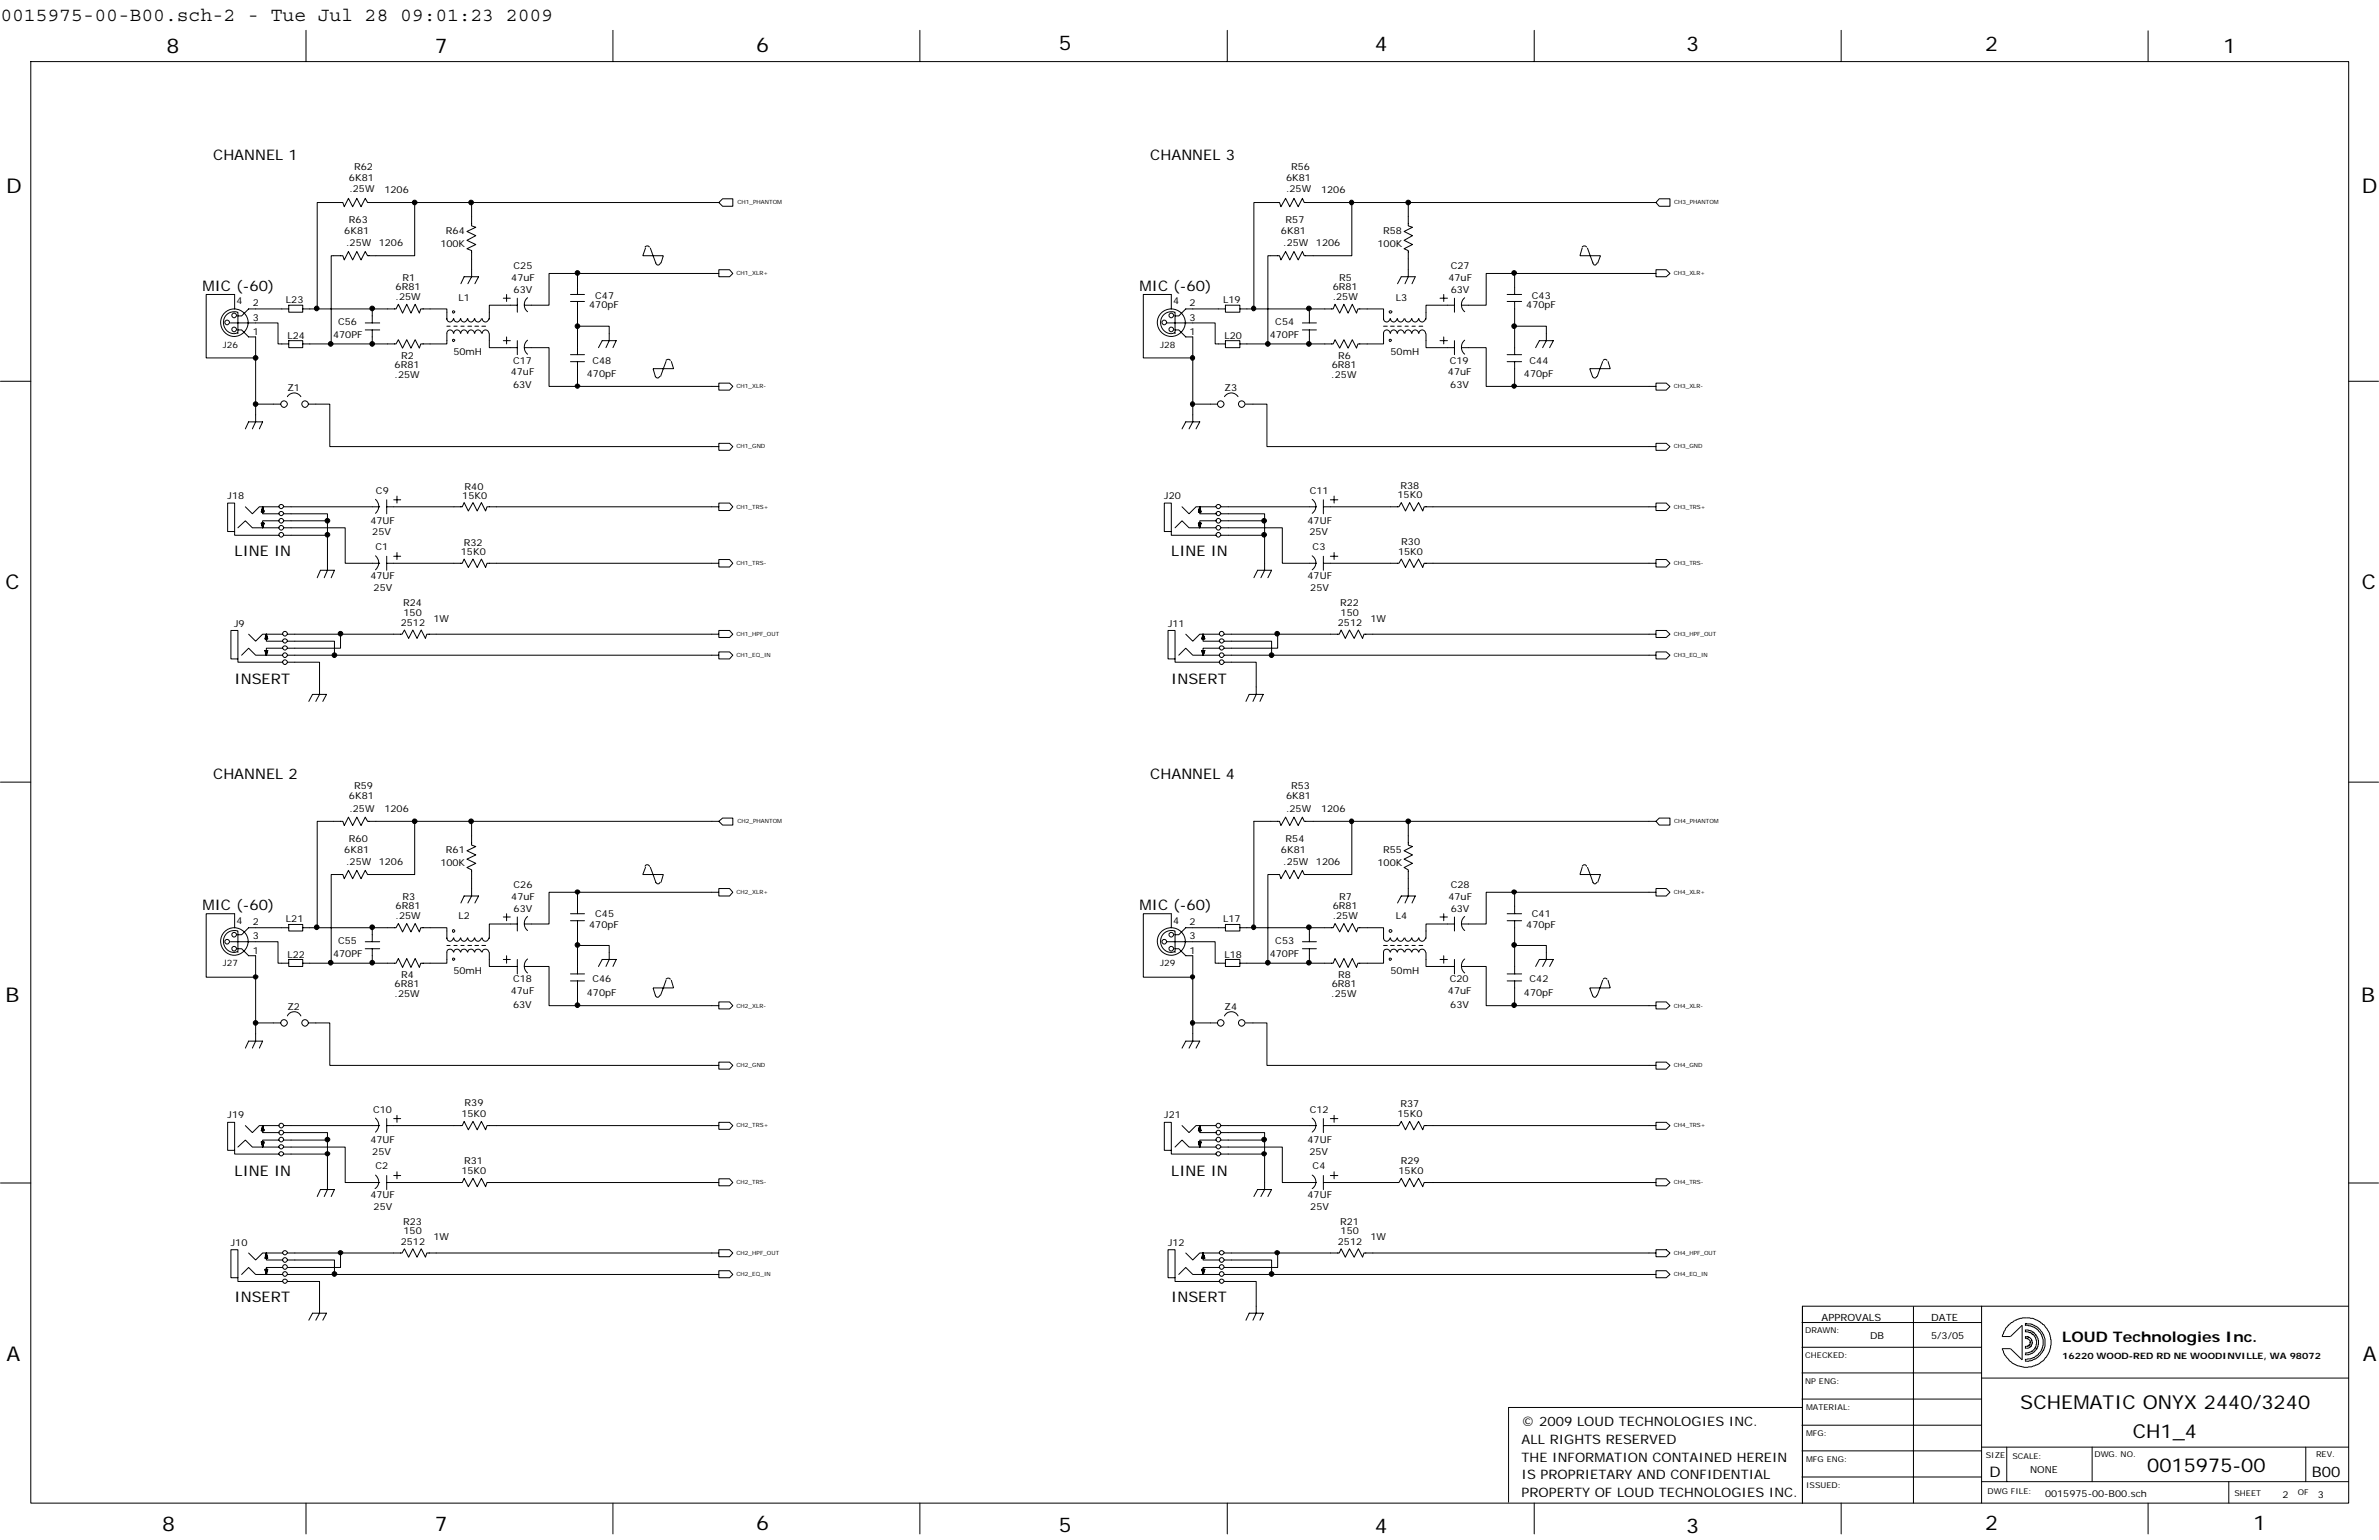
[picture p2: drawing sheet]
<svg xmlns="http://www.w3.org/2000/svg" width="432mm" height="279mm" viewBox="0 0 432 279" stroke-linecap="round" stroke-linejoin="round" font-family="sans-serif">
<defs><g id="words">
<g font-size="3.7">
<text x="30.2" y="9.6">8</text>
<text x="78.9" y="9.6">7</text>
<text x="137.2" y="9.5">6</text>
<text x="192.2" y="9.1">5</text>
<text x="249.5" y="9.3">4</text>
<text x="306.1" y="9.3">3</text>
<text x="360.3" y="9.3">2</text>
<text x="403.5" y="9.6">1</text>
<text x="1.1" y="35">D</text>
<text x="428.7" y="35">D</text>
<text x="1" y="106.8">C</text>
<text x="428.7" y="106.8">C</text>
<text x="1" y="181.9">B</text>
<text x="428.6" y="181.9">B</text>
<text x="1.2" y="246.9">A</text>
<text x="428.8" y="246.9">A</text>
<text x="29.5" y="277.7">8</text>
<text x="78.9" y="277.7">7</text>
<text x="137.2" y="277.5">6</text>
<text x="192.2" y="277.9">5</text>
<text x="249.5" y="278">4</text>
<text x="306.1" y="278">3</text>
<text x="360.3" y="277.5">2</text>
<text x="408.9" y="277.6">1</text>
</g>
<text font-size="3.6" x=".1" y="3.7">0015975-00-B00.sch-2 - Tue Jul 28 09:01:23 2009</text>
<g font-size="3.5">
<text x="366.7" y="255.6">SCHEMATIC ONYX 2440/3240</text>
<text x="387.1" y="260.9">CH1_4</text>
<text x="389.7" y="267.1">0015975-00</text>
</g>
<g font-size="2.6">
<text x="38.7" y="29">CHANNEL 1</text>
<text x="208.8" y="29">CHANNEL 3</text>
<text x="36.7" y="52.7">MIC (-60)</text>
<text x="206.8" y="52.7">MIC (-60)</text>
<text x="42.6" y="100.9">LINE IN</text>
<text x="212.6" y="100.9">LINE IN</text>
<text x="42.6" y="124">INSERT</text>
<text x="212.6" y="124">INSERT</text>
<text x="38.7" y="141.4">CHANNEL 2</text>
<text x="208.8" y="141.4">CHANNEL 4</text>
<text x="36.7" y="165.1">MIC (-60)</text>
<text x="206.8" y="165.1">MIC (-60)</text>
<text x="42.6" y="213.3">LINE IN</text>
<text x="212.6" y="213.3">LINE IN</text>
<text x="42.6" y="236.3">INSERT</text>
<text x="212.6" y="236.3">INSERT</text>
<text x="374.3" y="243.4">LOUD Technologies Inc.</text>
<text x="361.1" y="267.9">D</text>
<text x="419.6" y="267.9">B00</text>
</g>
<g font-size="2.4">
<text x="276.2" y="258.7">© 2009 LOUD TECHNOLOGIES INC.</text>
<text x="276.2" y="262">ALL RIGHTS RESERVED</text>
<text x="276.2" y="265.2">THE INFORMATION CONTAINED HEREIN</text>
<text x="276.2" y="268.4">IS PROPRIETARY AND CONFIDENTIAL</text>
<text x="276.2" y="271.6">PROPERTY OF LOUD TECHNOLOGIES INC.</text>
</g>
<g font-size="1.8">
<text x="330.6" y="239.6">APPROVALS</text>
<text x="350.5" y="239.6">DATE</text>
</g>
<g font-size="1.7">
<text x="63.3" y="32.8">6K81</text>
<text x="63.4" y="34.9">.25W</text>
<text x="64.3" y="30.8">R62</text>
<text x="69.8" y="35">1206</text>
<text x="233.4" y="32.8">6K81</text>
<text x="233.4" y="34.9">.25W</text>
<text x="234.4" y="30.8">R56</text>
<text x="239.8" y="35">1206</text>
<text x="63.3" y="40.5">R63</text>
<text x="233.3" y="40.5">R57</text>
<text x="62.5" y="42.5">6K81</text>
<text x="62.8" y="44.7">.25W</text>
<text x="68.7" y="44.6">1206</text>
<text x="79.9" y="44.8">100K</text>
<text x="80.9" y="42.5">R64</text>
<text x="232.5" y="42.5">6K81</text>
<text x="232.9" y="44.7">.25W</text>
<text x="238.8" y="44.6">1206</text>
<text x="250" y="44.8">100K</text>
<text x="251" y="42.5">R58</text>
<text x="71.8" y="52.6">6R81</text>
<text x="73.1" y="51">R1</text>
<text x="92.8" y="51">47uF</text>
<text x="93.2" y="48.8">C25</text>
<text x="93.2" y="53.2">63V</text>
<text x="241.9" y="52.6">6R81</text>
<text x="243.1" y="51">R5</text>
<text x="262.9" y="51">47uF</text>
<text x="263.3" y="48.8">C27</text>
<text x="263.3" y="53.2">63V</text>
<text x="42.9" y="55.2">4</text>
<text x="45.9" y="55.5">2</text>
<text x="45.9" y="58.2">3</text>
<text x="51.9" y="54.9">L23</text>
<text x="61.4" y="58.9">C56</text>
<text x="71.8" y="54.4">.25W</text>
<text x="83.2" y="54.5">L1</text>
<text x="106.9" y="56">470pF</text>
<text x="108" y="54.2">C47</text>
<text x="212.9" y="55.2">4</text>
<text x="215.9" y="55.5">2</text>
<text x="215.9" y="58.2">3</text>
<text x="222" y="54.9">L19</text>
<text x="231.5" y="58.9">C54</text>
<text x="241.9" y="54.4">.25W</text>
<text x="253.3" y="54.5">L3</text>
<text x="277" y="56">470pF</text>
<text x="278" y="54.2">C43</text>
<text x="45.9" y="60.7">1</text>
<text x="52.2" y="61.6">L24</text>
<text x="60.5" y="61.4">470PF</text>
<text x="72.8" y="65.1">R2</text>
<text x="82.3" y="64.4">50mH</text>
<text x="93.1" y="66">C17</text>
<text x="107.5" y="66">C48</text>
<text x="215.9" y="60.7">1</text>
<text x="222.2" y="61.6">L20</text>
<text x="230.5" y="61.4">470PF</text>
<text x="242.9" y="65.1">R6</text>
<text x="252.4" y="64.4">50mH</text>
<text x="263.1" y="66">C19</text>
<text x="277.6" y="66">C44</text>
<text x="52.2" y="70.9">Z1</text>
<text x="71.6" y="66.7">6R81</text>
<text x="71.6" y="68.6">.25W</text>
<text x="92.7" y="68.1">47uF</text>
<text x="93.1" y="70.4">63V</text>
<text x="106.5" y="68.3">470pF</text>
<text x="222.2" y="70.9">Z3</text>
<text x="241.6" y="68.6">.25W</text>
<text x="241.7" y="66.7">6R81</text>
<text x="262.8" y="68.1">47uF</text>
<text x="263.2" y="70.4">63V</text>
<text x="276.6" y="68.3">470pF</text>
<text x="68.2" y="89.6">C9</text>
<text x="84.3" y="89">R40</text>
<text x="237.7" y="89.6">C11</text>
<text x="254.2" y="88.7">R38</text>
<text x="41.3" y="90.6">J18</text>
<text x="67.2" y="95">47UF</text>
<text x="83.9" y="90.6">15K0</text>
<text x="211.3" y="90.6">J20</text>
<text x="237.3" y="95">47UF</text>
<text x="253.7" y="90.3">15K0</text>
<text x="67.6" y="97.1">25V</text>
<text x="68.2" y="99.7">C1</text>
<text x="83.7" y="100.8">15K0</text>
<text x="84.2" y="99">R32</text>
<text x="237.7" y="97.1">25V</text>
<text x="238.3" y="99.7">C3</text>
<text x="253.7" y="100.8">15K0</text>
<text x="254.3" y="98.9">R30</text>
<text x="67.2" y="105.1">47UF</text>
<text x="67.8" y="107.2">25V</text>
<text x="237.3" y="105.1">47UF</text>
<text x="237.8" y="107.2">25V</text>
<text x="42.5" y="113.7">J9</text>
<text x="72.7" y="113.5">2512</text>
<text x="73.2" y="110">R24</text>
<text x="73.2" y="111.7">150</text>
<text x="78.7" y="112.8">1W</text>
<text x="212" y="113.7">J11</text>
<text x="242.8" y="113.5">2512</text>
<text x="243.2" y="110">R22</text>
<text x="243.3" y="111.7">150</text>
<text x="248.8" y="112.8">1W</text>
<text x="64.3" y="143.1">R59</text>
<text x="234.4" y="143.1">R53</text>
<text x="63.3" y="145">6K81</text>
<text x="63.4" y="147.2">.25W</text>
<text x="69.8" y="147.3">1206</text>
<text x="233.4" y="145">6K81</text>
<text x="233.4" y="147.2">.25W</text>
<text x="239.8" y="147.3">1206</text>
<text x="62.5" y="154.8">6K81</text>
<text x="63.3" y="152.8">R60</text>
<text x="80.9" y="154.8">R61</text>
<text x="232.5" y="154.8">6K81</text>
<text x="233.3" y="152.8">R54</text>
<text x="251" y="154.8">R55</text>
<text x="62.8" y="157">.25W</text>
<text x="68.8" y="157">1206</text>
<text x="79.9" y="157.1">100K</text>
<text x="93.2" y="161.1">C26</text>
<text x="232.9" y="157">.25W</text>
<text x="238.8" y="157">1206</text>
<text x="250" y="157.1">100K</text>
<text x="263.3" y="161.1">C28</text>
<text x="42.9" y="167.6">4</text>
<text x="45.9" y="167.9">2</text>
<text x="51.9" y="167.3">L21</text>
<text x="71.8" y="164.8">6R81</text>
<text x="71.8" y="166.8">.25W</text>
<text x="73.1" y="163.2">R3</text>
<text x="83.2" y="166.8">L2</text>
<text x="92.8" y="163.3">47uF</text>
<text x="93.2" y="165.4">63V</text>
<text x="108" y="166.5">C45</text>
<text x="212.9" y="167.6">4</text>
<text x="215.9" y="167.9">2</text>
<text x="222" y="167.3">L17</text>
<text x="241.9" y="164.8">6R81</text>
<text x="241.9" y="166.8">.25W</text>
<text x="243.1" y="163.2">R7</text>
<text x="253.3" y="166.8">L4</text>
<text x="262.9" y="163.3">47uF</text>
<text x="263.3" y="165.4">63V</text>
<text x="278" y="166.5">C41</text>
<text x="45.9" y="173.1">1</text>
<text x="45.9" y="170.4">3</text>
<text x="52.2" y="173.8">L22</text>
<text x="60.5" y="173.7">470PF</text>
<text x="61.4" y="171.2">C55</text>
<text x="106.9" y="168.3">470pF</text>
<text x="215.9" y="173.1">1</text>
<text x="215.9" y="170.4">3</text>
<text x="222.2" y="173.8">L18</text>
<text x="230.5" y="173.7">470PF</text>
<text x="231.5" y="171.2">C53</text>
<text x="277" y="168.3">470pF</text>
<text x="71.6" y="179">6R81</text>
<text x="72.8" y="177.5">R4</text>
<text x="82.3" y="176.8">50mH</text>
<text x="93.1" y="178.2">C18</text>
<text x="107.5" y="178.2">C46</text>
<text x="241.7" y="179">6R81</text>
<text x="242.9" y="177.5">R8</text>
<text x="252.4" y="176.8">50mH</text>
<text x="263.1" y="178.2">C20</text>
<text x="277.6" y="178.2">C42</text>
<text x="52.2" y="183.2">Z2</text>
<text x="71.6" y="180.9">.25W</text>
<text x="92.7" y="180.4">47uF</text>
<text x="93.1" y="182.8">63V</text>
<text x="106.5" y="180.7">470pF</text>
<text x="222.2" y="183.2">Z4</text>
<text x="241.6" y="180.9">.25W</text>
<text x="262.8" y="180.4">47uF</text>
<text x="263.2" y="182.8">63V</text>
<text x="276.6" y="180.7">470pF</text>
<text x="41.3" y="202.9">J19</text>
<text x="67.7" y="201.8">C10</text>
<text x="83.7" y="202.6">15K0</text>
<text x="84.3" y="200.7">R39</text>
<text x="211.3" y="202.9">J21</text>
<text x="237.7" y="201.8">C12</text>
<text x="253.7" y="202.6">15K0</text>
<text x="254.2" y="200.9">R37</text>
<text x="67.2" y="207.3">47UF</text>
<text x="67.6" y="209.5">25V</text>
<text x="237.3" y="207.3">47UF</text>
<text x="237.7" y="209.5">25V</text>
<text x="68.2" y="212.1">C2</text>
<text x="83.7" y="212.9">15K0</text>
<text x="84.2" y="211.2">R31</text>
<text x="238.3" y="212.1">C4</text>
<text x="253.8" y="212.9">15K0</text>
<text x="254.3" y="211.2">R29</text>
<text x="67.2" y="217.4">47UF</text>
<text x="67.8" y="219.5">25V</text>
<text x="237.3" y="217.4">47UF</text>
<text x="237.8" y="219.5">25V</text>
<text x="41.9" y="226">J10</text>
<text x="72.7" y="225.8">2512</text>
<text x="73.2" y="222.2">R23</text>
<text x="73.2" y="223.9">150</text>
<text x="78.7" y="225">1W</text>
<text x="212" y="226">J12</text>
<text x="242.8" y="225.8">2512</text>
<text x="243.2" y="222.2">R21</text>
<text x="243.3" y="223.9">150</text>
<text x="248.8" y="225">1W</text>
<text x="339.4" y="242.9">DB</text>
<text x="350.5" y="242.9">5/3/05</text>
<text x="368.5" y="267.2">NONE</text>
<text x="371.2" y="271.6">0015975-00-B00.sch</text>
<text x="414.3" y="271.7">2</text>
<text x="420.7" y="271.7">3</text>
</g>
<g font-size="1.6">
<text x="40.5" y="63.1">J26</text>
<text x="210.6" y="63.1">J28</text>
<text x="40.5" y="175.3">J27</text>
<text x="210.6" y="175.3">J29</text>
<text x="374.3" y="246.5">16220 WOOD-RED RD NE WOODINVILLE, WA 98072</text>
</g>
<g font-size="1.5">
<text x="327.7" y="241.8">DRAWN:</text>
<text x="327.7" y="246.4">CHECKED:</text>
<text x="327.7" y="251">NP ENG:</text>
<text x="327.8" y="255.8">MATERIAL:</text>
<text x="327.8" y="260.5">MFG:</text>
<text x="327.8" y="265.3">MFG ENG:</text>
<text x="327.8" y="269.9">ISSUED:</text>
<text x="360.4" y="264.5">SIZE</text>
<text x="365.3" y="264.7">SCALE:</text>
<text x="380.2" y="264.3">DWG. NO.</text>
<text x="420.4" y="264.4">REV.</text>
<text x="360.8" y="271.1">DWG FILE:</text>
<text x="405.6" y="271.4">SHEET</text>
<text x="417.1" y="271.3">OF</text>
</g>
<g font-size="1">
<text x="133.9" y="37.1">CH1_PHANTOM</text>
<text x="303.9" y="37.1">CH3_PHANTOM</text>
<text x="133.7" y="50">CH1_XLR+</text>
<text x="303.8" y="50">CH3_XLR+</text>
<text x="133.7" y="70.4">CH1_XLR-</text>
<text x="303.8" y="70.4">CH3_XLR-</text>
<text x="133.7" y="81.4">CH1_GND</text>
<text x="303.8" y="81.4">CH3_GND</text>
<text x="133.7" y="92.3">CH1_TRS+</text>
<text x="303.8" y="92.3">CH3_TRS+</text>
<text x="133.7" y="102.5">CH1_TRS-</text>
<text x="303.8" y="102.5">CH3_TRS-</text>
<text x="133.7" y="115.4">CH1_HPF_OUT</text>
<text x="133.7" y="119.2">CH1_EQ_IN</text>
<text x="303.8" y="119.2">CH3_EQ_IN</text>
<text x="303.8" y="115.4">CH3_HPF_OUT</text>
<text x="133.9" y="149.4">CH2_PHANTOM</text>
<text x="303.9" y="149.4">CH4_PHANTOM</text>
<text x="133.7" y="162.2">CH2_XLR+</text>
<text x="303.8" y="162.2">CH4_XLR+</text>
<text x="133.7" y="182.8">CH2_XLR-</text>
<text x="303.8" y="182.8">CH4_XLR-</text>
<text x="133.7" y="193.6">CH2_GND</text>
<text x="303.8" y="193.6">CH4_GND</text>
<text x="133.7" y="204.6">CH2_TRS+</text>
<text x="303.8" y="204.6">CH4_TRS+</text>
<text x="133.7" y="214.9">CH2_TRS-</text>
<text x="303.8" y="214.9">CH4_TRS-</text>
<text x="133.7" y="227.7">CH2_HPF_OUT</text>
<text x="303.8" y="227.7">CH4_HPF_OUT</text>
<text x="133.7" y="231.6">CH2_EQ_IN</text>
<text x="303.8" y="231.6">CH4_EQ_IN</text>
</g>
</g></defs>
<g fill="none" stroke="#000" stroke-width=".18">
<path d="M5.6 11.2h420.7v261.5h-420.7zM55.5 5.5v5.7M111.3 5.5v5.7M167 5.5v5.7M222.8 5.5v5.7M278.5 5.5v5.7M334.2 5.5v5.7M389.9 5.6v5.6M75.3 36.7v9.7h-8.6l-.4-.8-.8 1.6-.7-1.6-.8 1.6-.8-1.6-.7 1.6-.3-.8h-2.1v16h-5.2M85.6 36.7v4.3l.8 .2-1.6 .8 1.6 .8-1.6 .8 1.6 .8-1.6 .7 .8 .4v4.7l-.7 1.3M130.5 36.7l.6-.6h1.9v1.3h-1.9l-.6-.7h-63.8l-.4-.7-.8 1.5-.7-1.5-.8 1.5-.8-1.5-.7 1.5-.3-.8h-4.6v19.3h-2.7M245.4 36.7h55.2l.6 .7h1.9v-1.3h-1.9l-.6 .6"/>
<path d="M255.6 36.7v4.3l.8 .2-1.6 .8 1.6 .8-1.6 .8 1.6 .8-1.6 .7 .8 .4v4.7l-.6 1.3M41.8 58.6h8.7v3.8h1.9M42.6 56v-2.6h-5.2v11.5h9M43.1 56.6a1.95 1.95 0 0 0-2.5 1.9 1.95 1.95 0 0 0 2.5 1.9M43.2 59.9h.7l1.2 1.2h1.3v15.4l-.6 1.3M43.2 56.6v3.9M52.4 56h-7.3l-1.2 1.3h-.7M52.4 55.4h2.5v1.2h-2.5zM57.6 56h14.3l.4-.8 .8 1.6 .7-1.6 .8 1.6 .8-1.6 .7 1.6 .3-.8h4.7v1.9M66.3 58.6h2.6M66.3 59.9h2.6M67.6 59.9v2.5h4.3l.4-.8 .8 1.6 .7-1.6 .8 1.6 .8-1.6 .7 1.6 .3-.8h4.7v-1.9"/>
<path d="M67.6 56v2.6M81.1 57.8a.59 .59 0 0 0 .6 .6 .59 .59 0 0 0 .6-.6M81.1 59.2h.6M82.2 56.4h.3v.2v.1l-.2 .1-.1-.1zM82.4 57.8a.59 .59 0 0 0 .6 .6 .59 .59 0 0 0 .6-.6M82.4 59.2h.6M83.7 57.8a.59 .59 0 0 0 .5 .6 .59 .59 0 0 0 .6-.6M83.7 59.2h.5M83.7 51.5l.5-1.3h2.7l-.7 1.3M84.9 57.8a.59 .59 0 0 0 .6 .6 .59 .59 0 0 0 .6-.6M84.9 59.2h.7M86.2 57.8a.59 .59 0 0 0 .6 .6 .59 .59 0 0 0 .6-.6"/>
<path d="M86.2 59.2h.7M87.5 59.2h.6M87.5 57.8a.59 .59 0 0 0 .6 .6 .59 .59 0 0 0 .6-.6M91.4 54.1h1.2M91.9 53.4v1.3M93.9 55.4h-5.1v2.5M93.9 54.1v2.5M95.8 54a1.66 1.66 0 0 0 0 2.6M103.5 53.4h2.6M103.5 54.7h2.6M104.8 49.6h25.7v-.7h1.9l.6 .7-.6 .6h-1.9v-.6M104.8 53.4v-3.8h-5.1v5.8h-4.5"/>
<path d="M104.8 59.2h5.8v2.6l-.6 1.3M104.8 54.7v9.6M117.1 44.9a.41 .41 0 0 1 .4-.3 .41 .41 0 0 1 .4 .3M117.2 45l-.5 1.4h1.8l-.5-1.4M119 47.8l-.5-1.4h1.9l-.4 1.4M119 47.7a.4 .4 0 0 0 .3 .4 .4 .4 0 0 0 .5-.2l.1-.2M211.8 58.6h8.8v3.8h1.8M212.6 56v-2.6h-5.1v11.5h9M213.2 56.6a1.95 1.95 0 0 0-2.5 1.9 1.95 1.95 0 0 0 2.5 1.9M213.3 59.9h.7l1.2 1.2h1.3v15.4l-.7 1.3M213.3 56.6v3.9M222.4 56h-7.2l-1.2 1.3h-.7"/>
<path d="M222.4 55.4h2.6v1.2h-2.6zM225 56h2.6v-19.3h4.6l.3 .8 .8-1.5 .8 1.5 .8-1.5 .7 1.5 .8-1.5 .3 .7h8.7v9.7h-8.7l-.3-.8-.8 1.6-.7-1.6-.8 1.6-.8-1.6-.8 1.6-.3-.8h-2.1v16h-5.1M227.6 56h14.4l.3-.8 .9 1.6 .7-1.6 .8 1.6 .7-1.6 .8 1.6 .3-.8h4.6v1.9M236.4 58.6h2.5M236.4 59.9h2.5M237.7 59.9v2.5h4.3l.3-.8 .9 1.6 .7-1.6 .8 1.6 .7-1.6 .8 1.6 .3-.8h4.6v-1.9M237.7 56v2.6M251.1 57.8a.59 .59 0 0 0 .6 .6 .59 .59 0 0 0 .6-.6M251.1 59.2h.7M252.2 56.4h.2l.2 .2-.2 .2-.2-.1zM252.4 57.8a.59 .59 0 0 0 .6 .6 .59 .59 0 0 0 .6-.6M252.4 59.2h.7"/>
<path d="M253.7 57.8a.59 .59 0 0 0 .6 .6 .59 .59 0 0 0 .5-.6M253.7 59.2h.6M253.7 51.5l.6-1.3h2.6l-.6 1.3M255 57.8a.59 .59 0 0 0 .6 .6 .59 .59 0 0 0 .6-.6M255 59.2h.6M256.3 57.8a.59 .59 0 0 0 .6 .6 .59 .59 0 0 0 .6-.6M256.3 59.2h.6M257.6 57.8a.59 .59 0 0 0 .5 .6 .59 .59 0 0 0 .6-.6M257.6 59.2h.6M261.4 54.1h1.3M262 53.4v1.3M264 55.4h-5.2v2.5"/>
<path d="M264 54.1v2.5M265.9 54a1.66 1.66 0 0 0 0 2.6M273.6 53.4h2.6M273.6 54.7h2.6M274.9 49.6h25.7v-.7h1.8l.7 .7-.7 .6h-1.8v-.6M274.9 59.2h5.8v2.6l-.7 1.3M274.9 53.4v-3.8h-5.2v5.8h-4.4M274.9 54.7v9.6M287.2 45l-.4 1.4h1.8l-.5-1.4M287.2 44.9a.41 .41 0 0 1 .4-.3 .41 .41 0 0 1 .4 .3M289.1 47.8l-.5-1.4h1.9l-.5 1.4M289.1 47.7l.1 .2 .3 .2 .4-.4"/>
<path d="M.1 69.2h5.5M44.5 77.8l.6-1.3h2.6l-.6 1.3M46.4 73.3h4.5M52.2 72a1.45 1.45 0 0 1 2.4 0M52.4 61.8h2.5v1.3h-2.5zM56 73.3h3.9v7.7h70.6v-.6h1.9l.6 .6-.6 .7h-1.9v-.7M60.1 62.4h7.5M81.1 60.5a.59 .59 0 0 1 .6-.6 .59 .59 0 0 1 .6 .6M82.2 61.6h.3v.1v.2l-.2 .1-.1-.1zM82.4 60.5a.59 .59 0 0 1 .6-.6 .59 .59 0 0 1 .6 .6M83.7 60.5a.59 .59 0 0 1 .5-.6 .59 .59 0 0 1 .6 .6M84.9 60.5a.59 .59 0 0 1 .6-.6 .59 .59 0 0 1 .6 .6"/>
<path d="M86.2 60.5a.59 .59 0 0 1 .6-.6 .59 .59 0 0 1 .6 .6M87.5 60.5a.59 .59 0 0 1 .6-.6 .59 .59 0 0 1 .6 .6M88.8 60.5v2.6h5.1M91.4 61.8h1.2M91.9 61.1v1.3M93.9 61.8v2.5M95.2 63.1h4.5v7h5.1M95.8 61.7a1.66 1.66 0 0 0 0 2.6M103.5 65.6h2.6M103.5 64.3h2.6M104.8 70.1h25.7v-.6h1.9l.6 .6-.6 .7h-1.9v-.7M104.8 65.6v4.5"/>
<path d="M108.6 63.1l.7-1.3h2.5l-.5 1.3M119 68.3l-.5-1.4h1.9l-.5 1.4M119 68.2a.39 .39 0 0 0 .3 .4 .39 .39 0 0 0 .4-.2v-.2M120.9 65.5l-.5 1.4h1.9l-.5-1.4M120.9 65.4a.41 .41 0 0 1 .4-.2 .41 .41 0 0 1 .4 .2M214.5 77.8l.7-1.3h2.6l-.7 1.3M216.5 73.3h4.5M222.2 72a1.45 1.45 0 0 1 2.5 0M222.4 61.8h2.6v1.3h-2.6zM226.1 73.3h3.9v7.7h70.6v-.6h1.8l.7 .6-.7 .7h-1.8v-.7M230.1 62.4h7.6M251.1 60.5a.59 .59 0 0 1 .6-.6 .59 .59 0 0 1 .6 .6"/>
<path d="M252.2 61.6h.3l.1 .1-.1 .2-.2 .1-.1-.1zM252.4 60.5a.59 .59 0 0 1 .6-.6 .59 .59 0 0 1 .6 .6M253.7 60.5a.59 .59 0 0 1 .6-.6 .59 .59 0 0 1 .5 .6M255 60.5a.59 .59 0 0 1 .6-.6 .59 .59 0 0 1 .6 .6M256.3 60.5a.59 .59 0 0 1 .6-.6 .59 .59 0 0 1 .6 .6M257.6 60.5a.59 .59 0 0 1 .5-.6 .59 .59 0 0 1 .6 .6M258.8 60.5v2.6h5.2M261.4 61.8h1.3M262 61.1v1.3M264 61.8v2.5M265.3 63.1h4.4v7h5.2M265.9 61.7a1.66 1.66 0 0 0 0 2.6"/>
<path d="M273.6 65.6h2.6M273.6 64.3h2.6M274.9 70.1h25.7v-.6h1.8l.7 .6-.7 .7h-1.8v-.7M274.9 65.6v4.5M278.7 63.1l.7-1.3h2.5l-.6 1.3M289.1 68.3l-.6-1.4h1.9l-.5 1.4M289.1 68.2a.39 .39 0 0 0 .3 .4 .39 .39 0 0 0 .4-.2v-.2M290.9 65.5l-.5 1.4h1.9l-.5-1.4M291 65.4l.3-.2 .4 .2M426.3 69.2h5.4M42.6 96.4h-1.3v-5.1h1.3v5.8h8M43.2 95.8l1.3-1.3 1.3 1.3h4.8"/>
<path d="M44.5 91.9l1.3 1.3 1.3-1.3h3.5M47.4 94.9h.5M47.4 92.9h.5M47.5 95.2h.4M47.5 95h.4M47.5 92.7h.4M47.5 92.6h.4M47.6 94.9v.5h.2M47.6 95.2h.2M47.6 92.9v-.5h.2v.5M47.6 92.5h.2M47.7 91.9v1.3h2.9"/>
<path d="M47.7 91.9l.2 1h-.5zM47.7 95.7h.1M47.7 95.5h.1M47.7 91.9v1M47.7 92.2h.1M47.7 92.1h.1M47.8 94.9v.4M50.6 94.5h-2.9v1.3l-.3-.9h.5l-.2 .9v-.9M51.6 93.2h7.8v1.3h-7.8M51.6 95.8h11.1v6.4h6.2M51.6 91.9h17.3M51.6 97.1h7.8"/>
<path d="M59.4 94.5v9l-.6 1.3M68.2 90.6a1.66 1.66 0 0 1 0 2.5M70.2 91.9h13.7l.3-.7 .8 1.5 .9-1.5 .7 1.5 .8-1.5 .7 1.5 .3-.8h42.1v-.6h1.9l.6 .6-.6 .7h-1.9v-.7M70.2 90.7v2.5M71.5 90.7h1.2M72.1 90v1.3M212.6 96.4h-1.3v-5.1h1.3v5.8h8.1M213.3 95.8l1.2-1.3 1.3 1.3h4.8M214.5 91.9l1.3 1.3 1.3-1.3h3.5M217.5 95h.5M217.5 94.9h.5M217.5 92.9h.5"/>
<path d="M217.6 94.9v.5h.2M217.6 95.2h.3M217.6 92.7h.3M217.6 92.6h.3M217.6 92.5h.2M217.6 92.4v.5M217.7 95.7h.1M217.7 95.5h.1M217.7 92.4h.1v.5M217.7 92.2h.1M217.8 91.9v1.3h2.9M217.8 91.9l.2 1h-.5z"/>
<path d="M217.8 91.9v1M217.8 94.9v.4M220.7 94.5h-2.9v1.3l-.3-.9h.5l-.2 .9v-.9M221.7 93.2h7.8v1.3h-7.8M221.7 95.8h11v6.4h6.2M221.7 91.9h17.2M221.7 97.1h7.8M229.5 94.5v9l-.6 1.3M238.2 90.6a1.53 1.53 0 0 1 0 2.5M240.2 91.9h13.7l.4-.7 .8 1.5 .8-1.5 .7 1.5 .9-1.5 .7 1.5 .3-.8h42.1v-.6h1.8l.7 .6-.7 .7h-1.8v-.7M240.2 90.7v2.5M241.5 90.7h1.3"/>
<path d="M242.1 90v1.3M43.2 119.5h-1.3v-5.1h1.3v5.7h8.1M43.9 118.9l1.2-1.3 1.3 1.3h4.8M45.1 115.1l1.3 1.2 1.3-1.2h3.5M48.1 118.1h.5M48.1 118h.5M48.1 115.9h.5M48.2 118v.5h.2M48.2 118.4h.3M48.2 118.3h.3M48.2 115.4v.5M48.2 115.8h.3"/>
<path d="M48.2 115.7h.3M48.2 115.6h.2M48.3 118.8h.1M48.3 118.6h.1M48.3 115.4h.1M48.3 115.3h.1M48.3 115.1v1.2h3M48.3 115.1l.3 .8h-.5zM48.3 115.1v.8M48.4 115.5v.4M48.4 118v.4M51.3 117.6h-3v1.3l-.2-.9h.5l-.3 .9v-.9"/>
<path d="M52.2 118.9h78.3v-.6h1.9l.6 .6-.6 .6h-1.9v-.6M52.2 116.3h8.5v2.6M52.2 115.1h9.6M57.6 104.8l.6-1.3h2.5l-.6 1.3M68.2 100.8a1.66 1.66 0 0 1 0 2.6M70.2 102.2h13.7l.3-.8 .8 1.6 .9-1.6 .7 1.6 .8-1.6 .7 1.6 .3-.8h42.1v-.7h1.9l.6 .7-.6 .7h-1.9v-.7M70.2 100.9v2.6M71.5 100.9h1.2M72.1 100.2v1.3M130.5 115.1v.6h1.9l.6-.6-.6-.7h-1.9v.7h-53l-.3 .7-.7-1.5-.8 1.5-.8-1.5-.7 1.5-.8-1.5-.4 .8h-11.2v2.5h-9.6M213.3 119.5h-1.3v-5.1h1.3v5.7h8.1M214 118.9l1.2-1.3 1.3 1.3h4.8"/>
<path d="M215.2 115.1l1.3 1.2 1.3-1.2h3.5M218.1 118h.6M218.1 115.9h.6M218.2 118.3h.4M218.2 118.1h.4M218.2 115.8h.4M218.2 115.7h.4M218.3 118v.5h.2M218.3 118.4h.3M218.3 115.6h.2M218.4 115.1v1.2h3M218.4 115.1l.3 .8h-.6z"/>
<path d="M218.4 118.8h.1M218.4 118.6h.1M218.4 115.3h.1M218.4 115.1v.8M218.4 115.1h.1M218.5 115.4h-.2v.5M218.5 115.5v.4M218.5 118v.4M221.4 117.6h-3v1.3l-.3-.9h.6l-.3 .9v-.9M222.2 116.3h8.6v2.6h-8.6M222.2 115.1h9.7M227.6 104.8l.7-1.3h2.5l-.7 1.3"/>
<path d="M230.8 118.9h69.8v-.6h1.8l.7 .6-.7 .6h-1.8v-.6M238.2 100.8a1.53 1.53 0 0 1 0 2.6M240.2 102.2h13.7l.4-.8 .8 1.6 .8-1.6 .7 1.6 .9-1.6 .7 1.6 .3-.8h42.1v-.7h1.8l.7 .7-.7 .7h-1.8v-.7M240.2 100.9v2.6M241.5 100.9h1.3M242.1 100.2v1.3M300.6 115.1v.6h1.8l.7-.6-.7-.7h-1.8v.7h-53l-.3 .7-.8-1.5-.7 1.5-.9-1.5-.7 1.5-.8-1.5-.3 .8h-11.2v2.5h-9.7M52.2 120.1h5.8v5.9l-.7 1.3M56 127.3l.7-1.3h2.6l-.7 1.3M222.2 120.1h5.8v5.9l-.6 1.3M226.1 127.3l.6-1.3h2.6l-.6 1.3M.1 141.9h5.5"/>
<path d="M75.3 149h55.2l.6 .7h1.9v-1.3h-1.9l-.6 .6M85.6 149v4.3l.8 .3-1.6 .7 1.6 .8-1.6 .8 1.6 .7-1.6 .8 .8 .4v4.8l-.7 1.2M117.1 157.2v-.2a.48 .48 0 0 1 .8 .2M117.2 157.3l-.5 1.4h1.8l-.5-1.4M245.4 149h-8.7l-.3-.7-.8 1.5-.7-1.5-.8 1.5-.8-1.5-.8 1.5-.3-.8h-4.6v19.3M255.6 149h-10.2v9.7h-8.7l-.3-.8-.8 1.5-.7-1.5-.8 1.5-.8-1.5-.8 1.5-.3-.7h-2.1v16.1M255.6 149v4.3l.8 .3-1.6 .7 1.6 .8-1.6 .8 1.6 .7-1.6 .8 .8 .4v4.8l-.6 1.2M255.6 149h45l.6 .7h1.9v-1.3h-1.9l-.6 .6M287.2 157.3l-.4 1.4h1.8l-.5-1.4M287.2 157.2a.41 .41 0 0 1 .3-.3 .41 .41 0 0 1 .4 .1l.1 .2M426.3 141.9h5.4M41.8 170.9h8.7v3.9h1.9"/>
<path d="M42.6 168.3v-2.5h-5.2v11.5h9M43.1 168.9a1.95 1.95 0 0 0-2.5 1.9 1.95 1.95 0 0 0 2.5 1.8M43.2 172.1h.7l1.2 1.3h1.3v15.5l-.6 1.3M43.2 168.9v3.9M52.4 168.3h-7.3l-1.2 1.3h-.7M52.4 167.7h2.5v1.2h-2.5zM52.4 174.1h2.5v1.2h-2.5zM54.9 168.3h2.7v-19.3h4.6l.3 .8 .7-1.5 .8 1.5 .8-1.5 .7 1.5 .8-1.5 .4 .7h8.6v9.7h-8.6l-.4-.8-.8 1.5-.7-1.5-.8 1.5-.8-1.5-.7 1.5-.3-.7h-2.1v16.1h-5.2M57.6 168.3h14.3l.4-.7 .8 1.5 .7-1.5 .8 1.5 .8-1.5 .7 1.5 .3-.8h4.7v2M60.1 174.8h7.5M66.3 170.9h2.6M66.3 172.1h2.6"/>
<path d="M67.6 172.1v2.7h4.3l.4-.9 .8 1.6 .7-1.6 .8 1.6 .8-1.6 .7 1.6 .3-.7h4.7v-2M67.6 168.3v2.6M81.1 172.7a.6 .6 0 0 1 .6-.5 .6 .6 0 0 1 .6 .5M81.1 170.2a.59 .59 0 0 0 .6 .6 .59 .59 0 0 0 .6-.6M81.1 171.5h.6M82.2 173.9h.3v.1v.1l-.2 .1-.1-.1zM82.2 168.7h.3v.2l-.2 .3-.2-.3zM82.4 172.7a.6 .6 0 0 1 .6-.5 .6 .6 0 0 1 .6 .5M82.4 170.2a.59 .59 0 0 0 .6 .6 .59 .59 0 0 0 .6-.6M82.4 171.5h.6M83.7 172.7a.6 .6 0 0 1 .5-.5 .6 .6 0 0 1 .6 .5M83.7 170.2a.59 .59 0 0 0 .5 .6 .59 .59 0 0 0 .6-.6"/>
<path d="M83.7 171.5h.5M83.7 163.8l.5-1.2h2.7l-.7 1.2M84.9 172.7a.6 .6 0 0 1 .6-.5 .6 .6 0 0 1 .6 .5M84.9 170.2a.59 .59 0 0 0 .6 .6 .59 .59 0 0 0 .6-.6M84.9 171.5h.7M86.2 172.7a.6 .6 0 0 1 .6-.5 .6 .6 0 0 1 .6 .5M86.2 170.2a.59 .59 0 0 0 .6 .6 .59 .59 0 0 0 .6-.6M86.2 171.5h.7M87.5 171.5h.6M87.5 172.7a.6 .6 0 0 1 .6-.5 .6 .6 0 0 1 .6 .5M87.5 170.2a.59 .59 0 0 0 .6 .6 .59 .59 0 0 0 .6-.6M88.8 172.8v2.5h5.1"/>
<path d="M91.4 166.4h1.2M91.4 174.1h1.2M91.9 165.8v1.2M91.9 173.4v1.4M93.9 167.6h-5.1v2.7M93.9 166.4v2.5M93.9 174.1v2.6M95.2 175.3h4.5v7.2h5.1M95.8 166.3a1.66 1.66 0 0 0 0 2.5M95.8 174a1.66 1.66 0 0 0 0 2.5M103.5 165.8h2.6M103.5 167h2.6"/>
<path d="M103.5 178h2.6M103.5 176.7h2.6M104.8 161.9h25.7v-.7h1.9l.6 .7-.6 .7h-1.9v-.7M104.8 171.5h5.8v2.6l-.6 1.2M104.8 165.8v-3.9h-5.1v5.7h-4.5M104.8 167v9.7M104.8 178v4.5M108.6 175.3l.7-1.2h2.5l-.5 1.2M119 160.1l-.5-1.4h1.9l-.4 1.4M119 160a.39 .39 0 0 0 .3 .3 .39 .39 0 0 0 .5-.1v-.2M120.9 177.8l-.5 1.4h1.9l-.5-1.4M120.9 177.7a.41 .41 0 0 1 .4-.2 .41 .41 0 0 1 .4 .2"/>
<path d="M211.8 170.9h8.8v3.9h1.8M212.6 168.3v-2.5h-5.1v11.5h9M213.2 168.9a1.95 1.95 0 0 0-2.5 1.9 1.95 1.95 0 0 0 2.5 1.8M213.3 172.1h.7l1.2 1.3h1.3v15.5l-.7 1.3M213.3 168.9v3.9M222.4 168.3h-7.2l-1.2 1.3h-.7M222.4 167.7h2.6v1.2h-2.6zM222.4 174.1h2.6v1.2h-2.6zM225 168.3h12.7M236.4 170.9h2.5M236.4 172.1h2.5M237.7 172.1v2.7"/>
<path d="M251.1 170.3v-2h-4.6l-.3 .8-.8-1.5-.7 1.5-.8-1.5-.7 1.5-.9-1.5-.3 .7h-4.3v2.6M251.1 172.8v2h-4.6l-.3 .7-.8-1.6-.7 1.6-.8-1.6-.7 1.6-.9-1.6-.3 .9h-17M251.1 172.7a.6 .6 0 0 1 .6-.5 .6 .6 0 0 1 .6 .5M251.1 170.2a.59 .59 0 0 0 .6 .6 .59 .59 0 0 0 .6-.6M251.1 171.5h.7M252.2 168.8l.2-.1 .2 .2-.2 .3-.2-.1zM252.2 173.9h.3l.1 .1-.1 .1-.2 .1-.1-.1zM252.4 172.7a.6 .6 0 0 1 .6-.5 .6 .6 0 0 1 .6 .5M252.4 170.2a.59 .59 0 0 0 .6 .6 .59 .59 0 0 0 .6-.6M252.4 171.5h.7M253.7 172.7a.6 .6 0 0 1 .6-.5 .6 .6 0 0 1 .5 .5M253.7 170.2a.59 .59 0 0 0 .6 .6 .59 .59 0 0 0 .5-.6"/>
<path d="M253.7 171.5h.6M253.7 163.8l.6-1.2h2.6l-.6 1.2M255 172.7a.6 .6 0 0 1 .6-.5 .6 .6 0 0 1 .6 .5M255 170.2a.59 .59 0 0 0 .6 .6 .59 .59 0 0 0 .6-.6M255 171.5h.6M256.3 172.7a.6 .6 0 0 1 .6-.5 .6 .6 0 0 1 .6 .5M256.3 170.2a.59 .59 0 0 0 .6 .6 .59 .59 0 0 0 .6-.6M256.3 171.5h.6M257.6 172.7a.6 .6 0 0 1 .5-.5 .6 .6 0 0 1 .6 .5M257.6 170.2a.59 .59 0 0 0 .5 .6 .59 .59 0 0 0 .6-.6M257.6 171.5h.6M258.8 172.8v2.5h5.2"/>
<path d="M261.4 166.4h1.3M261.4 174.1h1.3M262 165.8v1.2M262 173.4v1.4M264 167.6h-5.2v2.7M264 166.4v2.5M264 174.1v2.6M265.3 175.3h4.4v7.2h5.2M265.9 166.3a1.66 1.66 0 0 0 0 2.5M265.9 174a1.66 1.66 0 0 0 0 2.5M273.6 165.8h2.6M273.6 167h2.6"/>
<path d="M273.6 178h2.6M273.6 176.7h2.6M274.9 161.9h25.7v-.7h1.8l.7 .7-.7 .7h-1.8v-.7M274.9 171.5h5.8v2.6l-.7 1.2M274.9 161.9h-5.2v5.7h-4.4M274.9 161.9v3.9M274.9 167v9.7M274.9 178v4.5M278.7 175.3l.7-1.2h2.5l-.6 1.2M289.1 160.1l-.5-1.4h1.9l-.5 1.4M289.1 160a.34 .34 0 0 0 .4 .4 .34 .34 0 0 0 .3-.4M290.9 177.8l-.5 1.4h1.9l-.5-1.4"/>
<path d="M291 177.7l.3-.2 .4 .2M44.5 190.2l.6-1.3h2.6l-.6 1.3M46.4 185.6h4.5M52.2 184.3a1.37 1.37 0 0 1 1.2-.7 1.37 1.37 0 0 1 1.2 .7M56 185.6h3.9v7.7h70.6v-.6h1.9l.6 .6-.6 .7h-1.9v-.7M104.8 182.5h25.7v-.7h1.9l.6 .7-.6 .5h-1.9v-.5M119 180.6l-.5-1.4h1.9l-.5 1.4M119 180.5a.4 .4 0 0 0 .2 .4 .4 .4 0 0 0 .5-.2l.1-.2M214.5 190.2l.7-1.3h2.6l-.7 1.3M216.5 185.6h4.5M222.2 184.3a1.37 1.37 0 0 1 1.3-.7 1.37 1.37 0 0 1 1.2 .7M226.1 185.6h3.9v7.7h70.6v-.6h1.8l.7 .6-.7 .7h-1.8v-.7"/>
<path d="M274.9 182.5h25.7v-.7h1.8l.7 .7-.7 .5h-1.8v-.5M289.1 180.6l-.6-1.4h1.9l-.5 1.4M289.1 180.5a.39 .39 0 0 0 .5 .4l.2-.4M.1 214.6h5.5M42.6 208.7h-1.3v-5.1h1.3v5.8h8M43.2 208.1l1.3-1.3 1.3 1.3h4.8M44.5 204.2l1.3 1.3 1.3-1.3h3.5M47.4 207.2h.5M47.4 205.1h.5M47.5 207.4h.4M47.5 207.3h.4M47.5 205h.4"/>
<path d="M47.5 204.9h.4M47.6 207.2v.5h.2M47.6 204.7h.2v.4M47.7 204.2v1.3h2.9M47.7 204.2l.2 .9h-.5zM47.7 204.2v.9M47.7 207.9h.1M47.7 204.5h.1M47.7 204.4h.1M47.8 204.6h-.2v.5M47.8 207.2v.4h-.2M50.6 206.8h-2.9v1.3l-.3-.9h.5l-.2 .9v-.9"/>
<path d="M51.6 205.5h7.8v1.3h-7.8M51.6 208.1h11.1v6.4h6.2M51.6 204.2h17.3M51.6 209.4h7.8M57.6 217.1l.6-1.3h2.5l-.6 1.3M59.4 206.8v9l-.6 1.3M68.2 202.9a1.66 1.66 0 0 1 0 2.5M68.2 213.2a1.5 1.5 0 0 1-.1 2.4M70.2 204.2h13.7l.3-.7 .8 1.5 .9-1.5 .7 1.5 .8-1.5 .7 1.5 .3-.8h42.1v-.6h1.9l.6 .6-.6 .7h-1.9v-.7M70.2 214.5h13.7l.3-.7 .8 1.5 .9-1.5 .7 1.5 .8-1.5 .7 1.5 .3-.8h42.1v-.6h1.9l.6 .6-.6 .6h-1.9v-.6M70.2 202.9v2.6M70.2 213.3v2.5"/>
<path d="M71.5 202.9h1.2M71.5 213.3h1.2M72.1 202.4v1.2M72.1 212.6v1.3M212.6 208.7h-1.3v-5.1h1.3v5.8h8.1M213.3 208.1l1.2-1.3 1.3 1.3h4.8M214.5 204.2l1.3 1.3 1.3-1.3h3.5M217.5 207.3h.5M217.5 207.2h.5M217.5 205.1h.5M217.6 207.2v.5h.2M217.6 207.6h.3"/>
<path d="M217.6 207.4h.3M217.6 205h.3M217.6 204.9h.3M217.6 204.7h.2v.4M217.6 204.6v.5M217.7 207.9h.1M217.7 204.6h.1M217.7 204.5h.1M217.8 204.2v1.3h2.9M217.8 204.2l.2 .9h-.5zM217.8 204.2v.9M217.8 207.2v.4"/>
<path d="M220.7 206.8h-2.9v1.3l-.3-.9h.5l-.2 .9v-.9M221.7 205.5h7.8v1.3M221.7 208.1h11v6.4h6.2M221.7 204.2h17.2M221.7 206.8h7.8M221.7 209.4h7.8M227.6 217.1l.7-1.3h2.5l-.7 1.3M229.5 206.8v9l-.6 1.3M238.2 202.9a1.53 1.53 0 0 1 0 2.5M238.2 213.2a1.45 1.45 0 0 1 0 2.4M240.2 204.2h13.7l.4-.7 .8 1.5 .8-1.5 .7 1.5 .9-1.5 .7 1.5 .3-.8h42.1v-.6h1.8l.7 .6-.7 .7h-1.8v-.7M240.2 214.5h13.7l.4-.7 .8 1.5 .8-1.5 .7 1.5 .9-1.5 .7 1.5 .3-.8h42.1v-.6h1.8l.7 .6-.7 .6h-1.8v-.6"/>
<path d="M240.2 202.9v2.6M240.2 213.3v2.5M241.5 202.9h1.3M241.5 213.3h1.3M242.1 202.4v1.2M242.1 212.6v1.3M426.3 214.6h5.4M43.2 231.8h-1.3v-5.1h1.3v5.8h8.1M43.9 231.2l1.2-1.2 1.3 1.2h4.8M45.1 227.3l1.3 1.3 1.3-1.3h3.5M48.1 230.5h.5M48.1 230.3h.5"/>
<path d="M48.1 228.3h.5M48.2 227.8v.5M48.2 230.3v.5h.2M48.2 227.8h.2v.5M48.2 230.7h.3M48.2 230.5h.3M48.2 228.1h.3M48.2 228h.3M48.3 231.1h.1M48.3 231h.1M48.3 227.8h.1M48.3 227.6h.1"/>
<path d="M48.3 227.3v1.3h3M48.3 227.3l.3 1h-.5zM48.3 227.3v1M48.4 230.3v.4M51.3 230h-3v1.2l-.2-.9h.5l-.3 .9v-.9M52.2 232.5h5.8v5.8l-.7 1.2M52.2 228.6h8.5v2.6h-8.5M52.2 227.3h9.6M56 239.5l.7-1.2h2.6l-.7 1.2M60.7 231.2h69.8v-.7h1.9l.6 .7-.6 .6h-1.9v-.6M130.5 227.3v.7h1.9l.6-.7-.6-.6h-1.9v.6h-53l-.3 .8-.7-1.5-.8 1.5-.8-1.5-.7 1.5-.8-1.5-.4 .7h-11.2v2.7h-9.6M213.3 231.8h-1.3v-5.1h1.3v5.8h8.1"/>
<path d="M214 231.2l1.2-1.2 1.3 1.2h4.8M215.2 227.3l1.3 1.3 1.3-1.3h3.5M218.1 230.3h.6M218.1 228.3h.6M218.2 230.5h.4M218.2 228.1h.4M218.2 228h.4M218.3 230.3v.5h.2M218.3 230.7h.3M218.3 227.8h.2v.5M218.4 227.3v1.3h3M218.4 227.3l.3 1h-.6z"/>
<path d="M218.4 231.1h.1M218.4 231h.1M218.4 227.6h.1M218.4 227.3v1M218.4 227.5h.1M218.5 227.8h-.2v.5M218.5 230.3v.4M221.4 230h-3v1.2l-.3-.9h.6l-.3 .9v-.9M222.2 231.2h78.4v-.7h1.8l.7 .7-.7 .6h-1.8v-.6M222.2 232.5h5.8v5.8l-.6 1.2M222.2 228.6h8.6v2.6M222.2 227.3h9.7v2.7h-9.7"/>
<path d="M226.1 239.5l.6-1.2h2.6l-.6 1.2M231.9 227.3h11.2l.3-.7 .8 1.5 .7-1.5 .9 1.5 .7-1.5 .8 1.5 .3-.8h53v-.6h1.8l.7 .6-.7 .7h-1.8v-.7M327.1 239.9h32.6M327.2 237v35.7v-35.7h99.1M347.3 237.1v35.6M359.7 237v35.7M327.1 255.4h-53.3v17.1M327.1 253.8h32.6M327.1 244.4h32.6M327.1 249.1h32.6M327.1 258.6h32.6M359.7 250h66.6"/>
<path d="M364.5 240.5h.1a4.6 4.6 0 0 1 2.5-1.4 4.6 4.6 0 0 1 4.2 1.7l.7 1.2 .3 1.1-.1 1.4-.5 1.3a4.8 4.8 0 0 1-3 2.2l-1.3 .1-1-.3a4.9 4.9 0 0 1-3-3.1h1.5l2.1 2v-6.2l-2.1 2h-1.5l.3-.9zM367.6 241.3a1.54 1.54 0 0 1 1.3 .3 2.42 2.42 0 0 1 1.1 1.6l-.1 1.1-.4 .7-.6 .5-.7 .3h-.6l.1-.4 .9-.1 .8-.7 .3-.8-.1-.6a2.18 2.18 0 0 0-1.5-1.6h-.4zM367.6 240.2h1a3.9 3.9 0 0 1 2.6 2.7v1.4a3.8 3.8 0 0 1-3 2.7h-.5l-.1-.4 1-.1 1.1-.5 .7-.8 .4-.8v-1.4l-.3-.9-.5-.6a3.3 3.3 0 0 0-2.4-1zM367.6 242.6h.1a.99 .99 0 0 1 1 .4 .99 .99 0 0 1-.1 1.2l-.5 .4h-.5l.1-.3h.3l.5-.4 .1-.4a1.02 1.02 0 0 0-1-.8zM390.4 245.4h.1M390.4 245.4v.2M55.5 272.7v5.6M111.3 272.7v5.6M167 272.7v5.6M222.8 272.7v5.6M278.5 272.7v5.6M327.1 263.2h32.6"/>
<path d="M327.1 268h32.6M334.2 272.7v5.6M359.7 262.6h66.6M359.7 268.8h66.6M364.2 262.6v6.2M379.7 262.6v6.2M389.9 272.7v5.6M404.5 268.8v3.9M418.5 262.6v6.2"/>
<circle cx="41.2" cy="58.5" r=".42"/>
<circle cx="42.5" cy="57.2" r=".42"/>
<circle cx="42.5" cy="59.8" r=".42"/>
<circle cx="42.5" cy="58.5" r="2.5"/>
<circle cx="211.3" cy="58.5" r=".42"/>
<circle cx="212.6" cy="57.2" r=".42"/>
<circle cx="212.6" cy="59.8" r=".42"/>
<circle cx="212.6" cy="58.5" r="2.52"/>
<circle cx="51.6" cy="73.3" r=".59"/>
<circle cx="55.4" cy="73.3" r=".59"/>
<circle cx="221.6" cy="73.3" r=".59"/>
<circle cx="225.4" cy="73.3" r=".59"/>
<circle cx="51.1" cy="95.7" r=".42"/>
<circle cx="51.1" cy="94.5" r=".42"/>
<circle cx="51.1" cy="97" r=".42"/>
<circle cx="51.1" cy="93.2" r=".4"/>
<circle cx="51.1" cy="91.9" r=".4"/>
<circle cx="221.1" cy="95.7" r=".42"/>
<circle cx="221.1" cy="94.5" r=".42"/>
<circle cx="221.1" cy="97" r=".42"/>
<circle cx="221.2" cy="93.2" r=".4"/>
<circle cx="221.2" cy="91.9" r=".4"/>
<circle cx="51.7" cy="118.9" r=".42"/>
<circle cx="51.7" cy="115" r=".42"/>
<circle cx="51.8" cy="116.3" r=".4"/>
<circle cx="51.8" cy="117.5" r=".4"/>
<circle cx="221.7" cy="118.9" r=".42"/>
<circle cx="221.7" cy="115" r=".42"/>
<circle cx="221.8" cy="116.3" r=".4"/>
<circle cx="221.8" cy="117.5" r=".4"/>
<circle cx="51.7" cy="120.1" r=".42"/>
<circle cx="221.7" cy="120.1" r=".42"/>
<circle cx="41.2" cy="170.8" r=".42"/>
<circle cx="42.5" cy="169.6" r=".42"/>
<circle cx="42.5" cy="172.1" r=".42"/>
<circle cx="42.5" cy="170.8" r="2.5"/>
<circle cx="211.3" cy="170.8" r=".42"/>
<circle cx="212.6" cy="169.6" r=".42"/>
<circle cx="212.6" cy="172.1" r=".42"/>
<circle cx="212.6" cy="170.8" r="2.52"/>
<circle cx="51.6" cy="185.6" r=".59"/>
<circle cx="55.4" cy="185.6" r=".59"/>
<circle cx="221.6" cy="185.6" r=".59"/>
<circle cx="225.4" cy="185.6" r=".59"/>
<circle cx="51.1" cy="206.7" r=".42"/>
<circle cx="51.1" cy="204.2" r=".42"/>
<circle cx="51.1" cy="205.5" r=".42"/>
<circle cx="51.1" cy="208.1" r=".4"/>
<circle cx="51.1" cy="209.3" r=".4"/>
<circle cx="221.1" cy="204.2" r=".42"/>
<circle cx="221.1" cy="206.7" r=".42"/>
<circle cx="221.1" cy="205.5" r=".42"/>
<circle cx="221.2" cy="208.1" r=".4"/>
<circle cx="221.2" cy="209.3" r=".4"/>
<circle cx="51.7" cy="231.1" r=".42"/>
<circle cx="51.7" cy="228.6" r=".42"/>
<circle cx="51.7" cy="229.9" r=".42"/>
<circle cx="51.8" cy="232.4" r=".4"/>
<circle cx="51.8" cy="227.3" r=".4"/>
<circle cx="221.7" cy="231.1" r=".42"/>
<circle cx="221.7" cy="228.6" r=".42"/>
<circle cx="221.7" cy="229.9" r=".42"/>
<circle cx="221.8" cy="232.4" r=".4"/>
<circle cx="221.8" cy="227.3" r=".4"/>
</g>
<g fill="#000" stroke="#000" stroke-width=".18">
<circle cx="75.3" cy="36.7" r=".42"/>
<circle cx="85.5" cy="36.7" r=".42"/>
<circle cx="245.3" cy="36.7" r=".4"/>
<circle cx="255.6" cy="36.7" r=".42"/>
<circle cx="57.5" cy="56" r=".42"/>
<circle cx="67.6" cy="56" r=".42"/>
<circle cx="104.8" cy="49.5" r=".42"/>
<circle cx="104.8" cy="59.2" r=".42"/>
<circle cx="227.5" cy="56" r=".4"/>
<circle cx="237.6" cy="56" r=".42"/>
<circle cx="274.8" cy="59.2" r=".42"/>
<circle cx="274.8" cy="49.5" r=".42"/>
<circle cx="46.4" cy="73.3" r=".42"/>
<circle cx="46.4" cy="64.9" r=".42"/>
<circle cx="60" cy="62.4" r=".42"/>
<circle cx="67.6" cy="62.4" r=".42"/>
<circle cx="104.8" cy="70.1" r=".4"/>
<circle cx="216.4" cy="73.3" r=".4"/>
<circle cx="216.4" cy="64.9" r=".4"/>
<circle cx="230.1" cy="62.4" r=".42"/>
<circle cx="237.6" cy="62.4" r=".42"/>
<circle cx="274.8" cy="70.1" r=".4"/>
<circle cx="59.4" cy="94.5" r=".42"/>
<circle cx="59.4" cy="97" r=".42"/>
<circle cx="229.4" cy="94.5" r=".42"/>
<circle cx="229.4" cy="97" r=".42"/>
<circle cx="60.7" cy="118.9" r=".42"/>
<circle cx="61.8" cy="115" r=".42"/>
<circle cx="230.8" cy="118.9" r=".42"/>
<circle cx="231.8" cy="115" r=".42"/>
<circle cx="75.3" cy="149" r=".42"/>
<circle cx="85.5" cy="149" r=".42"/>
<circle cx="245.3" cy="149" r=".4"/>
<circle cx="255.6" cy="149" r=".42"/>
<circle cx="46.4" cy="177.2" r=".4"/>
<circle cx="57.5" cy="168.2" r=".42"/>
<circle cx="60" cy="174.7" r=".42"/>
<circle cx="67.6" cy="174.7" r=".42"/>
<circle cx="67.6" cy="168.2" r=".42"/>
<circle cx="104.8" cy="171.4" r=".42"/>
<circle cx="104.8" cy="161.8" r=".4"/>
<circle cx="216.5" cy="177.2" r=".38"/>
<circle cx="227.5" cy="168.2" r=".4"/>
<circle cx="230.1" cy="174.7" r=".42"/>
<circle cx="237.6" cy="174.7" r=".42"/>
<circle cx="237.6" cy="168.2" r=".42"/>
<circle cx="274.8" cy="171.4" r=".42"/>
<circle cx="274.8" cy="161.8" r=".4"/>
<circle cx="46.4" cy="185.6" r=".42"/>
<circle cx="104.8" cy="182.4" r=".42"/>
<circle cx="216.4" cy="185.6" r=".4"/>
<circle cx="274.8" cy="182.4" r=".42"/>
<circle cx="59.4" cy="206.7" r=".42"/>
<circle cx="59.5" cy="209.3" r=".4"/>
<circle cx="229.4" cy="206.7" r=".42"/>
<circle cx="229.5" cy="209.3" r=".4"/>
<circle cx="60.7" cy="231.1" r=".42"/>
<circle cx="61.8" cy="227.3" r=".4"/>
<circle cx="230.8" cy="231.1" r=".42"/>
<circle cx="231.8" cy="227.3" r=".4"/>
</g>
<use href="#words"/>
</svg>
